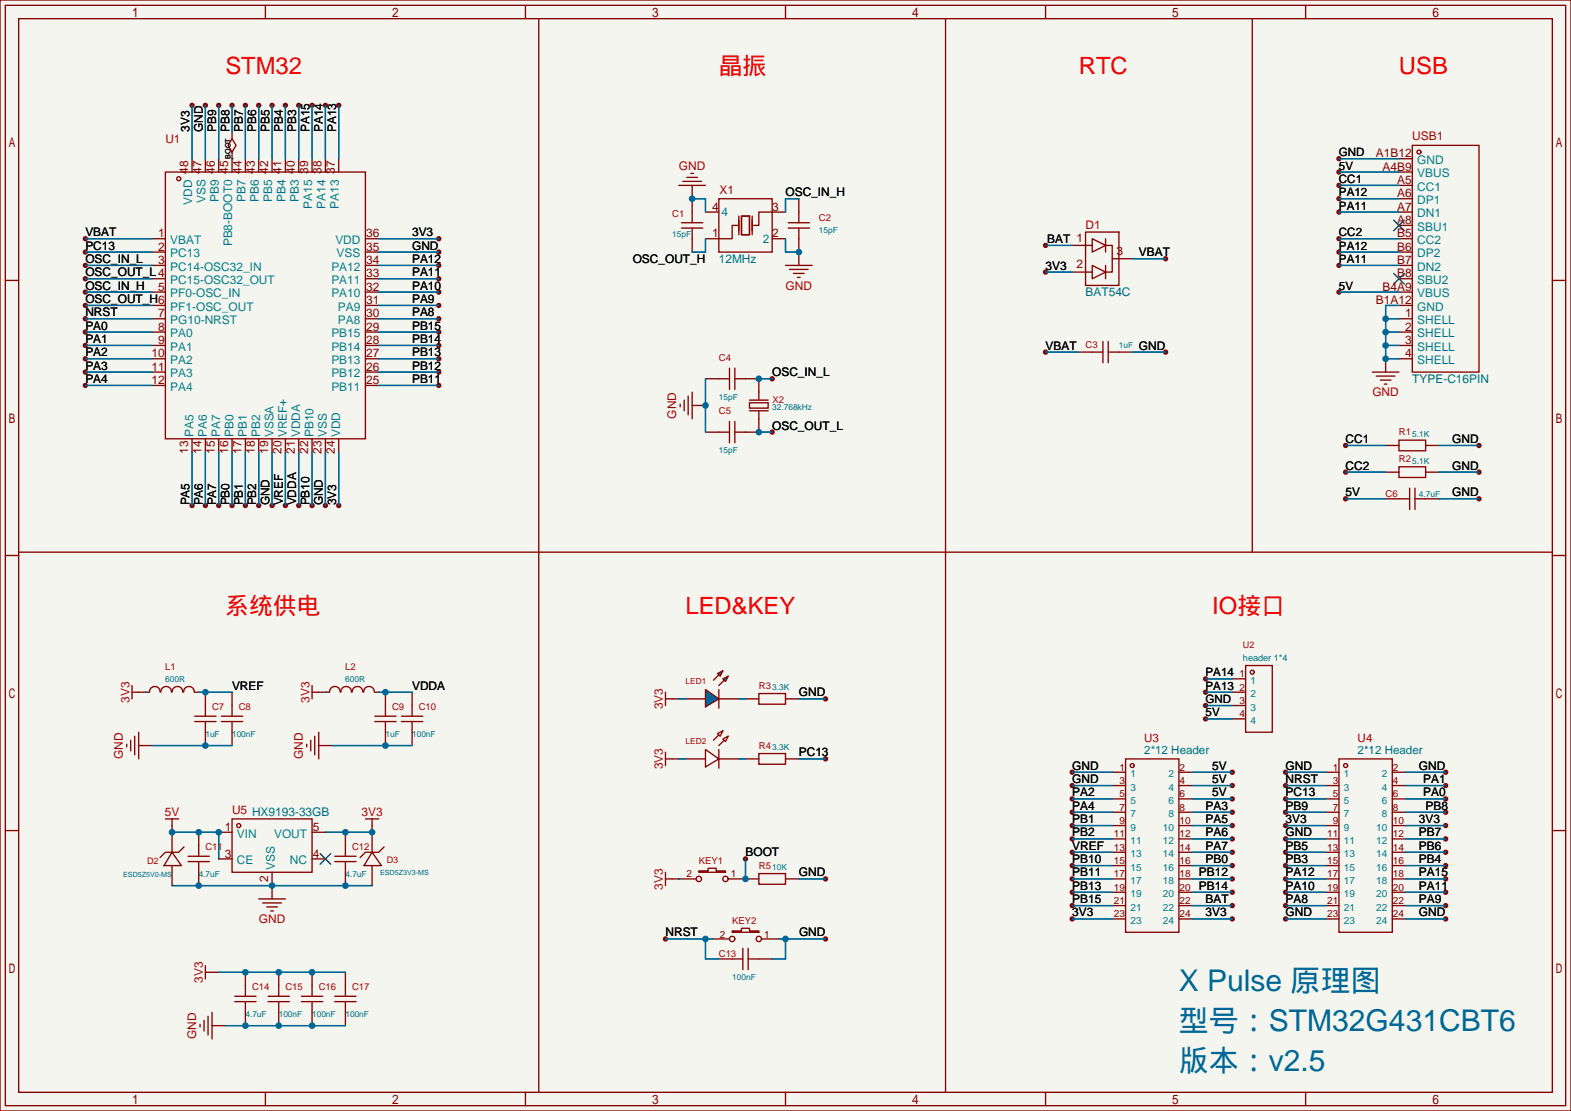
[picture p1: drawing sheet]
<svg xmlns="http://www.w3.org/2000/svg" width="299mm" height="212mm" viewBox="0 0 299 212" stroke-linecap="round" stroke-linejoin="round" font-family="sans-serif">
<defs><g id="words">
<g font-size="5.7" fill="#069">
<text x="224.5" y="188.7">X Pulse 原理图</text>
<text x="224.5" y="196.3">型号：STM32G431CBT6</text>
<text x="224.5" y="204">版本：v2.5</text>
</g>
<g font-size="4.5" fill="#f00">
<text x="42.9" y="14">STM32</text>
<text x="136.9" y="14">晶振</text>
<text x="205.5" y="14">RTC</text>
<text x="266.4" y="14">USB</text>
<text x="42.9" y="116.9">系统供电</text>
<text x="130.6" y="116.9">LED&amp;KEY</text>
<text x="230.9" y="116.9">IO接口</text>
</g>
<g font-size="2.3" fill="#a90000">
<text x="31.5" y="27.2">U1</text>
<text x="269" y="26.6">USB1</text>
<text x="129.3" y="32.3">GND</text>
<text x="137" y="36.9">X1</text>
<text x="206.8" y="43.7">D1</text>
<text x="149.6" y="55.1">GND</text>
<text x="261.4" y="75.5">GND</text>
<text x="128.8" y="79.7" transform="rotate(-90 128.8 79.7)">GND</text>
<text x="24.7" y="133.8" transform="rotate(-90 24.7 133.8)">3V3</text>
<text x="59" y="133.8" transform="rotate(-90 59 133.8)">3V3</text>
<text x="126.3" y="135.1" transform="rotate(-90 126.3 135.1)">3V3</text>
<text x="23.4" y="144.5" transform="rotate(-90 23.4 144.5)">GND</text>
<text x="57.7" y="144.5" transform="rotate(-90 57.7 144.5)">GND</text>
<text x="126.3" y="146.5" transform="rotate(-90 126.3 146.5)">3V3</text>
<text x="31.4" y="155.5">5V</text>
<text x="44.2" y="154.9">U5 HX9193-33GB</text>
<text x="68.8" y="155.5">3V3</text>
<text x="126.3" y="169.4" transform="rotate(-90 126.3 169.4)">3V3</text>
<text x="49.3" y="175.8">GND</text>
<text x="38.6" y="187.2" transform="rotate(-90 38.6 187.2)">3V3</text>
<text x="37.4" y="197.8" transform="rotate(-90 37.4 197.8)">GND</text>
</g>
<g font-size="2.3">
<text x="36.1" y="25.1" transform="rotate(-90 36.1 25.1)">3V3</text>
<text x="38.6" y="25.1" transform="rotate(-90 38.6 25.1)">GND</text>
<text x="41.2" y="25.1" transform="rotate(-90 41.2 25.1)">PB9</text>
<text x="43.7" y="25.1" transform="rotate(-90 43.7 25.1)">PB8</text>
<text x="46.3" y="25.1" transform="rotate(-90 46.3 25.1)">PB7</text>
<text x="48.8" y="25.1" transform="rotate(-90 48.8 25.1)">PB6</text>
<text x="51.3" y="25.1" transform="rotate(-90 51.3 25.1)">PB5</text>
<text x="53.9" y="25.1" transform="rotate(-90 53.9 25.1)">PB4</text>
<text x="56.4" y="25.1" transform="rotate(-90 56.4 25.1)">PB3</text>
<text x="59" y="25.1" transform="rotate(-90 59 25.1)">PA15</text>
<text x="61.5" y="25.1" transform="rotate(-90 61.5 25.1)">PA14</text>
<text x="64" y="25.1" transform="rotate(-90 64 25.1)">PA13</text>
<text x="149.6" y="37.4">OSC_IN_H</text>
<text x="16.3" y="45">VBAT</text>
<text x="16.3" y="47.5">PC13</text>
<text x="78.5" y="47.5">GND</text>
<text x="78.5" y="45">3V3</text>
<text x="199.5" y="46.3">BAT 1</text>
<text x="16.3" y="50.1">OSC_IN_L</text>
<text x="16.3" y="52.6">OSC_OUT_L4</text>
<text x="78.5" y="52.6">PA11</text>
<text x="78.5" y="50.1">PA12</text>
<text x="120.5" y="50.1">OSC_OUT_H</text>
<text x="199.1" y="51.3">3V3</text>
<text x="216.9" y="48.8">VBAT</text>
<text x="16.3" y="55.1">OSC_IN_H</text>
<text x="16.3" y="57.7">OSC_OUT_H6</text>
<text x="78.5" y="57.7">PA9</text>
<text x="78.5" y="55.1">PA10</text>
<text x="16.3" y="60.2">NRST</text>
<text x="16.3" y="62.8">PA0</text>
<text x="16.3" y="65.3">PA1</text>
<text x="78.5" y="65.3">PB14</text>
<text x="78.5" y="62.8">PB15</text>
<text x="78.5" y="60.2">PA8</text>
<text x="16.3" y="67.8">PA2</text>
<text x="16.3" y="70.4">PA3</text>
<text x="78.5" y="70.4">PB12</text>
<text x="78.5" y="67.8">PB13</text>
<text x="147.1" y="71.7">OSC_IN_L</text>
<text x="199.1" y="66.6">VBAT</text>
<text x="216.9" y="66.6">GND</text>
<text x="16.3" y="72.9">PA4</text>
<text x="78.5" y="72.9">PB11</text>
<text x="147.1" y="81.8">OSC_OUT_L</text>
<text x="256.3" y="84.4">CC1</text>
<text x="256.3" y="89.4">CC2</text>
<text x="276.6" y="84.4">GND</text>
<text x="276.6" y="89.4">GND</text>
<text x="256.3" y="94.5">5V</text>
<text x="276.6" y="94.5">GND</text>
<text x="36.1" y="96.3" transform="rotate(-90 36.1 96.3)">PA5</text>
<text x="38.6" y="96.3" transform="rotate(-90 38.6 96.3)">PA6</text>
<text x="41.2" y="96.3" transform="rotate(-90 41.2 96.3)">PA7</text>
<text x="43.7" y="96.3" transform="rotate(-90 43.7 96.3)">PB0</text>
<text x="46.3" y="96.3" transform="rotate(-90 46.3 96.3)">PB1</text>
<text x="48.8" y="96.3" transform="rotate(-90 48.8 96.3)">PB2</text>
<text x="51.3" y="96.3" transform="rotate(-90 51.3 96.3)">GND</text>
<text x="53.9" y="96.3" transform="rotate(-90 53.9 96.3)">VREF</text>
<text x="56.4" y="96.3" transform="rotate(-90 56.4 96.3)">VDDA</text>
<text x="59" y="96.3" transform="rotate(-90 59 96.3)">PB10</text>
<text x="61.5" y="96.3" transform="rotate(-90 61.5 96.3)">GND</text>
<text x="64" y="96.3" transform="rotate(-90 64 96.3)">3V3</text>
<text x="44.2" y="131.3">VREF</text>
<text x="78.5" y="131.3">VDDA</text>
<text x="152.1" y="132.6">GND</text>
<text x="152.1" y="144">PC13</text>
<text x="204.2" y="146.6">GND</text>
<text x="204.2" y="149.1">GND</text>
<text x="230.9" y="149.1">5V</text>
<text x="230.9" y="146.6">5V</text>
<text x="244.9" y="149.1">NRST</text>
<text x="244.9" y="146.6">GND</text>
<text x="270.3" y="146.6">GND</text>
<text x="271" y="149.1">PA1</text>
<text x="204.2" y="151.7">PA2</text>
<text x="204.2" y="154.2">PA4</text>
<text x="229.6" y="154.2">PA3</text>
<text x="230.9" y="151.7">5V</text>
<text x="244.9" y="154.2">PB9</text>
<text x="244.9" y="151.7">PC13</text>
<text x="271" y="151.7">PA0</text>
<text x="271.5" y="154.2">PB8</text>
<text x="204.2" y="156.7">PB1</text>
<text x="204.2" y="159.3">PB2</text>
<text x="204.2" y="161.8">VREF</text>
<text x="229.6" y="156.7">PA5</text>
<text x="229.6" y="159.3">PA6</text>
<text x="229.6" y="161.8">PA7</text>
<text x="244.9" y="156.7">3V3</text>
<text x="244.9" y="159.3">GND</text>
<text x="244.9" y="161.8">PB5</text>
<text x="270.3" y="161.8">PB6</text>
<text x="270.3" y="159.3">PB7</text>
<text x="270.3" y="156.7">3V3</text>
<text x="142" y="163.1">BOOT</text>
<text x="152.1" y="166.9">GND</text>
<text x="204.2" y="164.4">PB10</text>
<text x="204.2" y="166.9">PB11</text>
<text x="228.3" y="166.9">PB12</text>
<text x="229.6" y="164.4">PB0</text>
<text x="244.9" y="164.4">PB3</text>
<text x="244.9" y="166.9">PA12</text>
<text x="270.3" y="166.9">PA15</text>
<text x="270.3" y="164.4">PB4</text>
<text x="204.2" y="169.4">PB13</text>
<text x="204.2" y="172">PB15</text>
<text x="228.3" y="169.4">PB14</text>
<text x="229.6" y="172">BAT</text>
<text x="244.9" y="169.4">PA10</text>
<text x="244.9" y="172">PA8</text>
<text x="270.3" y="172">PA9</text>
<text x="270.3" y="169.4">PA11</text>
<text x="126.7" y="178.3">NRST</text>
<text x="152.2" y="178.3">GND</text>
<text x="204.2" y="174.5">3V3</text>
<text x="229.6" y="174.5">3V3</text>
<text x="244.9" y="174.5">GND</text>
<text x="270.3" y="174.5">GND</text>
</g>
<g font-size="2.3" fill="#840000">
<text x="262.1" y="30">A1B12</text>
<text x="35.8" y="33.1" transform="rotate(-90 35.8 33.1)">48</text>
<text x="38.4" y="33.1" transform="rotate(-90 38.4 33.1)">47</text>
<text x="40.9" y="33.1" transform="rotate(-90 40.9 33.1)">46</text>
<text x="43.5" y="33.1" transform="rotate(-90 43.5 33.1)">45</text>
<text x="46" y="33.1" transform="rotate(-90 46 33.1)">44</text>
<text x="48.5" y="33.1" transform="rotate(-90 48.5 33.1)">43</text>
<text x="51.1" y="33.1" transform="rotate(-90 51.1 33.1)">42</text>
<text x="53.6" y="33.1" transform="rotate(-90 53.6 33.1)">41</text>
<text x="56.2" y="33.1" transform="rotate(-90 56.2 33.1)">40</text>
<text x="58.7" y="33.1" transform="rotate(-90 58.7 33.1)">39</text>
<text x="61.2" y="33.1" transform="rotate(-90 61.2 33.1)">38</text>
<text x="63.8" y="33.1" transform="rotate(-90 63.8 33.1)">37</text>
<text x="263.3" y="32.5">A4B9</text>
<text x="266.1" y="35.1">A5</text>
<text x="135.6" y="40.1">4</text>
<text x="147.1" y="40.1">3</text>
<text x="266.1" y="37.6">A6</text>
<text x="266.1" y="40.1">A7</text>
<text x="30.1" y="45.2">1</text>
<text x="30.1" y="47.8">2</text>
<text x="69.7" y="47.8">35</text>
<text x="69.7" y="45.2">36</text>
<text x="135.6" y="45.2">1</text>
<text x="147.1" y="45.2">2</text>
<text x="266.1" y="42.7">A8</text>
<text x="266.1" y="45.2">B5</text>
<text x="266.1" y="47.8">B6</text>
<text x="30.1" y="50.3">3</text>
<text x="69.7" y="52.8">33</text>
<text x="69.7" y="50.3">34</text>
<text x="205" y="51.1">2</text>
<text x="212.6" y="48.5">3</text>
<text x="266.1" y="50.3">B7</text>
<text x="266.1" y="52.8">B8</text>
<text x="30.1" y="55.4">5</text>
<text x="69.7" y="57.9">31</text>
<text x="69.7" y="55.4">32</text>
<text x="262.1" y="57.9">B1A12</text>
<text x="263.3" y="55.4">B4A9</text>
<text x="30.1" y="60.5">7</text>
<text x="30.1" y="63">8</text>
<text x="30.1" y="65.5">9</text>
<text x="69.7" y="65.5">28</text>
<text x="69.7" y="63">29</text>
<text x="69.7" y="60.5">30</text>
<text x="267.6" y="60.5">1</text>
<text x="267.6" y="63">2</text>
<text x="267.6" y="65.5">3</text>
<text x="28.8" y="68.1">10</text>
<text x="28.8" y="70.6">11</text>
<text x="69.7" y="70.6">26</text>
<text x="69.7" y="68.1">27</text>
<text x="267.6" y="68.1">4</text>
<text x="28.8" y="73.2">12</text>
<text x="69.7" y="73.2">25</text>
<text x="35.8" y="86.4" transform="rotate(-90 35.8 86.4)">13</text>
<text x="38.4" y="86.4" transform="rotate(-90 38.4 86.4)">14</text>
<text x="40.9" y="86.4" transform="rotate(-90 40.9 86.4)">15</text>
<text x="43.5" y="86.4" transform="rotate(-90 43.5 86.4)">16</text>
<text x="46" y="86.4" transform="rotate(-90 46 86.4)">17</text>
<text x="48.5" y="86.4" transform="rotate(-90 48.5 86.4)">18</text>
<text x="51.1" y="86.4" transform="rotate(-90 51.1 86.4)">19</text>
<text x="53.6" y="86.4" transform="rotate(-90 53.6 86.4)">20</text>
<text x="56.2" y="86.4" transform="rotate(-90 56.2 86.4)">21</text>
<text x="58.7" y="86.4" transform="rotate(-90 58.7 86.4)">22</text>
<text x="61.2" y="86.4" transform="rotate(-90 61.2 86.4)">23</text>
<text x="63.8" y="86.4" transform="rotate(-90 63.8 86.4)">24</text>
<text x="42.8" y="158.2">1</text>
<text x="59.6" y="158.2">5</text>
<text x="42.8" y="163.3">3</text>
<text x="51.1" y="168" transform="rotate(-90 51.1 168)">2</text>
<text x="59.6" y="163.3">4</text>
</g>
<g font-size="2.3" fill="#008484">
<text x="269.9" y="31.2">GND</text>
<text x="269.9" y="33.8">VBUS</text>
<text x="36.6" y="39" transform="rotate(-90 36.6 39)">VDD</text>
<text x="39.1" y="38.7" transform="rotate(-90 39.1 38.7)">VSS</text>
<text x="41.7" y="38.5" transform="rotate(-90 41.7 38.5)">PB9</text>
<text x="46.8" y="38.5" transform="rotate(-90 46.8 38.5)">PB7</text>
<text x="49.3" y="38.5" transform="rotate(-90 49.3 38.5)">PB6</text>
<text x="51.8" y="38.5" transform="rotate(-90 51.8 38.5)">PB5</text>
<text x="54.4" y="38.5" transform="rotate(-90 54.4 38.5)">PB4</text>
<text x="56.9" y="38.5" transform="rotate(-90 56.9 38.5)">PB3</text>
<text x="59.5" y="39.7" transform="rotate(-90 59.5 39.7)">PA15</text>
<text x="62" y="39.7" transform="rotate(-90 62 39.7)">PA14</text>
<text x="64.5" y="39.7" transform="rotate(-90 64.5 39.7)">PA13</text>
<text x="137.4" y="41.2">4</text>
<text x="269.9" y="36.3">CC1</text>
<text x="269.9" y="38.9">DP1</text>
<text x="269.9" y="41.4">DN1</text>
<text x="32.4" y="46.5">VBAT</text>
<text x="44.2" y="46.9" transform="rotate(-90 44.2 46.9)">PB8-BOOT0</text>
<text x="63.9" y="46.5">VDD</text>
<text x="145.3" y="46.2">2</text>
<text x="269.9" y="43.9">SBU1</text>
<text x="269.9" y="46.5">CC2</text>
<text x="32.4" y="49">PC13</text>
<text x="32.4" y="51.6">PC14-OSC32_IN</text>
<text x="63.1" y="51.6">PA12</text>
<text x="64.1" y="49">VSS</text>
<text x="269.9" y="49">DP2</text>
<text x="269.9" y="51.6">DN2</text>
<text x="32.4" y="54.1">PC15-OSC32_OUT</text>
<text x="32.4" y="56.6">PF0-OSC_IN</text>
<text x="32.4" y="59.2">PF1-OSC_OUT</text>
<text x="63.1" y="56.6">PA10</text>
<text x="63.1" y="54.1">PA11</text>
<text x="64.4" y="59.2">PA9</text>
<text x="269.9" y="54.1">SBU2</text>
<text x="269.9" y="56.6">VBUS</text>
<text x="269.9" y="59.2">GND</text>
<text x="32.4" y="61.7">PG10-NRST</text>
<text x="32.4" y="64.3">PA0</text>
<text x="63.1" y="64.3">PB15</text>
<text x="64.4" y="61.7">PA8</text>
<text x="269.9" y="61.7">SHELL</text>
<text x="269.9" y="64.3">SHELL</text>
<text x="32.4" y="66.8">PA1</text>
<text x="32.4" y="69.3">PA2</text>
<text x="32.4" y="71.9">PA3</text>
<text x="63.1" y="71.9">PB12</text>
<text x="63.1" y="69.3">PB13</text>
<text x="63.1" y="66.8">PB14</text>
<text x="269.9" y="66.8">SHELL</text>
<text x="269.9" y="69.3">SHELL</text>
<text x="32.4" y="74.4">PA4</text>
<text x="63.1" y="74.4">PB11</text>
<text x="36.9" y="83.3" transform="rotate(-90 36.9 83.3)">PA5</text>
<text x="39.4" y="83.3" transform="rotate(-90 39.4 83.3)">PA6</text>
<text x="41.9" y="83.3" transform="rotate(-90 41.9 83.3)">PA7</text>
<text x="44.5" y="83.3" transform="rotate(-90 44.5 83.3)">PB0</text>
<text x="47" y="83.3" transform="rotate(-90 47 83.3)">PB1</text>
<text x="49.6" y="83.3" transform="rotate(-90 49.6 83.3)">PB2</text>
<text x="52.1" y="83.3" transform="rotate(-90 52.1 83.3)">VSSA</text>
<text x="54.6" y="83.3" transform="rotate(-90 54.6 83.3)">VREF+</text>
<text x="57.2" y="83.3" transform="rotate(-90 57.2 83.3)">VDDA</text>
<text x="59.7" y="83.3" transform="rotate(-90 59.7 83.3)">PB10</text>
<text x="62.3" y="83.3" transform="rotate(-90 62.3 83.3)">VSS</text>
<text x="64.8" y="83.3" transform="rotate(-90 64.8 83.3)">VDD</text>
<text x="45.1" y="159.5">VIN</text>
<text x="52.2" y="159.5">VOUT</text>
<text x="45.1" y="164.6">CE</text>
<text x="52.3" y="165.7" transform="rotate(-90 52.3 165.7)">VSS</text>
<text x="55.2" y="164.6">NC</text>
</g>
<g font-size="2.3" fill="#006464">
<text x="136.9" y="50.1">12MHz</text>
<text x="206.8" y="56.4">BAT54C</text>
<text x="269" y="72.9">TYPE-C16PIN</text>
</g>
<g font-size="2.2">
<text x="255" y="29.8">GND</text>
<text x="255" y="34.8">CC1</text>
<text x="255" y="32.3">5V</text>
<text x="255" y="37.4">PA12</text>
<text x="255" y="39.9">PA11</text>
<text x="255" y="45">CC2</text>
<text x="255" y="47.5">PA12</text>
<text x="255" y="50.1">PA11</text>
<text x="255" y="55.2">5V</text>
<text x="229.6" y="128.8">PA14</text>
<text x="229.6" y="131.4">PA13</text>
<text x="229.6" y="133.9">GND</text>
<text x="229.6" y="136.4">5V</text>
</g>
<g font-size="2.2" fill="#a90000">
<text x="217.9" y="141.3">U3</text>
<text x="258.6" y="141.3">U4</text>
</g>
<g font-size="2.2" fill="#006464">
<text x="217.9" y="143.6">2*12 Header</text>
<text x="258.6" y="143.6">2*12 Header</text>
</g>
<g font-size="1.9" fill="#840000">
<text x="236.1" y="129">1</text>
<text x="236.1" y="131.6">2</text>
<text x="236.1" y="134.1">3</text>
<text x="236.1" y="136.6">4</text>
<text x="213.2" y="146.8">1</text>
<text x="213.2" y="149.3">3</text>
<text x="224.7" y="149.3">4</text>
<text x="224.7" y="146.8">2</text>
<text x="253.8" y="146.8">1</text>
<text x="253.8" y="149.3">3</text>
<text x="265.3" y="149.3">4</text>
<text x="265.3" y="146.8">2</text>
<text x="213.2" y="151.9">5</text>
<text x="213.2" y="154.4">7</text>
<text x="224.7" y="154.4">8</text>
<text x="224.7" y="151.9">6</text>
<text x="253.8" y="151.9">5</text>
<text x="253.8" y="154.4">7</text>
<text x="265.3" y="154.4">8</text>
<text x="265.3" y="151.9">6</text>
<text x="212.1" y="159.5">11</text>
<text x="213.2" y="157">9</text>
<text x="224.7" y="159.5">12</text>
<text x="224.7" y="157">10</text>
<text x="252.8" y="159.5">11</text>
<text x="253.8" y="157">9</text>
<text x="265.3" y="159.5">12</text>
<text x="265.3" y="157">10</text>
<text x="130.8" y="167.1">2</text>
<text x="139.2" y="167.1">1</text>
<text x="212.1" y="162">13</text>
<text x="212.1" y="164.6">15</text>
<text x="212.1" y="167.1">17</text>
<text x="224.7" y="167.1">18</text>
<text x="224.7" y="164.6">16</text>
<text x="224.7" y="162">14</text>
<text x="252.8" y="162">13</text>
<text x="252.8" y="164.6">15</text>
<text x="252.8" y="167.1">17</text>
<text x="265.3" y="167.1">18</text>
<text x="265.3" y="164.6">16</text>
<text x="265.3" y="162">14</text>
<text x="212.1" y="169.7">19</text>
<text x="212.1" y="172.2">21</text>
<text x="224.7" y="172.2">22</text>
<text x="224.7" y="169.7">20</text>
<text x="252.8" y="169.7">19</text>
<text x="252.8" y="172.2">21</text>
<text x="265.3" y="172.2">22</text>
<text x="265.3" y="169.7">20</text>
<text x="137.1" y="178.5">2</text>
<text x="145.5" y="178.5">1</text>
<text x="212.1" y="174.7">23</text>
<text x="224.7" y="174.7">24</text>
<text x="252.8" y="174.7">23</text>
<text x="265.3" y="174.7">24</text>
</g>
<g font-size="1.9" fill="#008484">
<text x="238.2" y="130.3">1</text>
<text x="238.2" y="132.8">2</text>
<text x="238.2" y="135.4">3</text>
<text x="238.2" y="137.9">4</text>
<text x="215.3" y="148.1">1</text>
<text x="222.5" y="148.1">2</text>
<text x="256" y="148.1">1</text>
<text x="263.2" y="148.1">2</text>
<text x="215.3" y="150.6">3</text>
<text x="215.3" y="153.1">5</text>
<text x="215.3" y="155.7">7</text>
<text x="222.5" y="155.7">8</text>
<text x="222.5" y="153.1">6</text>
<text x="222.5" y="150.6">4</text>
<text x="256" y="150.6">3</text>
<text x="256" y="153.1">5</text>
<text x="256" y="155.7">7</text>
<text x="263.2" y="155.7">8</text>
<text x="263.2" y="153.1">6</text>
<text x="263.2" y="150.6">4</text>
<text x="215.3" y="158.2">9</text>
<text x="215.3" y="160.8">11</text>
<text x="221.5" y="160.8">12</text>
<text x="221.5" y="158.2">10</text>
<text x="256" y="158.2">9</text>
<text x="256" y="160.8">11</text>
<text x="262.1" y="160.8">12</text>
<text x="262.1" y="158.2">10</text>
<text x="215.3" y="163.3">13</text>
<text x="215.3" y="165.8">15</text>
<text x="221.5" y="165.8">16</text>
<text x="221.5" y="163.3">14</text>
<text x="256" y="163.3">13</text>
<text x="256" y="165.8">15</text>
<text x="262.1" y="165.8">16</text>
<text x="262.1" y="163.3">14</text>
<text x="215.3" y="168.4">17</text>
<text x="215.3" y="170.9">19</text>
<text x="215.3" y="173.5">21</text>
<text x="221.5" y="173.5">22</text>
<text x="221.5" y="170.9">20</text>
<text x="221.5" y="168.4">18</text>
<text x="256" y="168.4">17</text>
<text x="256" y="170.9">19</text>
<text x="256" y="173.5">21</text>
<text x="262.1" y="173.5">22</text>
<text x="262.1" y="170.9">20</text>
<text x="262.1" y="168.4">18</text>
<text x="215.3" y="176">23</text>
<text x="221.5" y="176">24</text>
<text x="256" y="176">23</text>
<text x="262.1" y="176">24</text>
</g>
<g font-size="1.8" fill="#a90000">
<text x="128" y="41.3">C1</text>
<text x="156" y="42">C2</text>
<text x="136.9" y="68.7">C4</text>
<text x="206.8" y="66.2">C3</text>
<text x="147.1" y="76.8">X2</text>
<text x="136.9" y="78.8">C5</text>
<text x="266.4" y="82.9">R1</text>
<text x="266.4" y="88">R2</text>
<text x="263.9" y="94.6">C6</text>
<text x="31.4" y="127.6">L1</text>
<text x="65.7" y="127.6">L2</text>
<text x="144.5" y="131.2">R3</text>
<text x="40.4" y="135.2">C7</text>
<text x="45.5" y="135.2">C8</text>
<text x="74.7" y="135.2">C9</text>
<text x="79.8" y="135.2">C10</text>
<text x="144.5" y="142.6">R4</text>
<text x="39.1" y="161.9">C11</text>
<text x="67.1" y="161.9">C12</text>
<text x="133.1" y="164.5">KEY1</text>
<text x="144.5" y="165.4">R5</text>
<text x="139.4" y="175.9">KEY2</text>
<text x="136.9" y="182.2">C13</text>
<text x="48" y="188.6">C14</text>
<text x="54.4" y="188.6">C15</text>
<text x="60.7" y="188.6">C16</text>
<text x="67.1" y="188.6">C17</text>
</g>
<text font-size="1.7" fill="#006464" x="236.7" y="125.8">header 1*4</text>
<g font-size="1.7" fill="#a90000">
<text x="236.7" y="123.5">U2</text>
<text x="28" y="164.5">D2</text>
<text x="73.7" y="164.3">D3</text>
</g>
<g font-size="1.6" fill="#006464">
<text x="128" y="45.1">15pF</text>
<text x="156" y="44.4">15pF</text>
<text x="213.1" y="66.2">1uF</text>
<text x="136.9" y="76.1">15pF</text>
<text x="147.1" y="78.1">32.768kHz</text>
<text x="269" y="83.2">5.1K</text>
<text x="136.9" y="86.3">15pF</text>
<text x="269" y="88.3">5.1K</text>
<text x="270.3" y="94.7">4.7uF</text>
<text x="31.4" y="130">600R</text>
<text x="65.7" y="130">600R</text>
<text x="147.1" y="131.5">3.3K</text>
<text x="39.1" y="140.4">1uF</text>
<text x="44.2" y="140.4">100nF</text>
<text x="73.4" y="140.4">1uF</text>
<text x="78.5" y="140.4">100nF</text>
<text x="147.1" y="142.9">3.3K</text>
<text x="37.8" y="167">4.7uF</text>
<text x="65.8" y="167">4.7uF</text>
<text x="147.1" y="165.8">10K</text>
<text x="139.4" y="186.6">100nF</text>
<text x="46.7" y="193.7">4.7uF</text>
<text x="53.1" y="193.7">100nF</text>
<text x="59.4" y="193.7">100nF</text>
<text x="65.8" y="193.7">100nF</text>
</g>
<g font-size="1.6" fill="#a90000">
<text x="130.6" y="130.2">LED1</text>
<text x="130.6" y="141.6">LED2</text>
</g>
<text font-size="1.4" x="43.9" y="30.2" transform="rotate(-90 43.9 30.2)">BOOT</text>
<g font-size="1.4" fill="#006464">
<text x="23.5" y="167.1">ESD5Z5V0-MS</text>
<text x="72.4" y="166.6">ESD5Z3V3-MS</text>
</g>
</g></defs>
<path d="M0 0h299.2v211.6h-299.2z" fill="#f5f5f0" stroke="#850000" stroke-width=".25"/>
<g fill="#850000">
<circle cx="255" cy="45.5" r=".51"/>
<circle cx="255" cy="35.3" r=".51"/>
<circle cx="255" cy="48" r=".51"/>
<circle cx="255" cy="37.8" r=".51"/>
<circle cx="255" cy="50.5" r=".51"/>
<circle cx="255" cy="40.4" r=".51"/>
<circle cx="255" cy="55.6" r=".51"/>
<circle cx="255" cy="32.8" r=".51"/>
<circle cx="255" cy="30.2" r=".51"/>
<circle cx="256.3" cy="84.8" r=".51"/>
<circle cx="281.7" cy="84.8" r=".51"/>
<circle cx="256.3" cy="89.9" r=".51"/>
<circle cx="281.7" cy="89.9" r=".51"/>
<circle cx="281.7" cy="95" r=".51"/>
<circle cx="256.3" cy="95" r=".51"/>
<circle cx="147.1" cy="82.3" r=".51"/>
<circle cx="147.1" cy="72.1" r=".51"/>
<circle cx="157.2" cy="133.1" r=".51"/>
<circle cx="157.2" cy="144.5" r=".51"/>
<circle cx="157.2" cy="167.4" r=".51"/>
<circle cx="157.2" cy="178.8" r=".51"/>
<circle cx="222" cy="49.3" r=".51"/>
<circle cx="199.1" cy="51.8" r=".51"/>
<circle cx="199.1" cy="67.1" r=".51"/>
<circle cx="222" cy="67.1" r=".51"/>
<circle cx="229.6" cy="129.3" r=".51"/>
<circle cx="229.6" cy="131.8" r=".51"/>
<circle cx="229.6" cy="134.4" r=".51"/>
<circle cx="229.6" cy="136.9" r=".51"/>
<circle cx="16.3" cy="45.5" r=".51"/>
<circle cx="16.3" cy="48" r=".51"/>
<circle cx="16.3" cy="50.5" r=".51"/>
<circle cx="16.3" cy="53.1" r=".51"/>
<circle cx="16.3" cy="55.6" r=".51"/>
<circle cx="16.3" cy="58.2" r=".51"/>
<circle cx="16.3" cy="60.7" r=".51"/>
<circle cx="16.3" cy="63.2" r=".51"/>
<circle cx="16.3" cy="65.8" r=".51"/>
<circle cx="16.3" cy="68.3" r=".51"/>
<circle cx="16.3" cy="70.9" r=".51"/>
<circle cx="16.3" cy="73.4" r=".51"/>
<circle cx="36.6" cy="96.3" r=".51"/>
<circle cx="39.1" cy="96.3" r=".51"/>
<circle cx="41.7" cy="96.3" r=".51"/>
<circle cx="44.2" cy="96.3" r=".51"/>
<circle cx="46.7" cy="96.3" r=".51"/>
<circle cx="49.3" cy="96.3" r=".51"/>
<circle cx="83.6" cy="73.4" r=".51"/>
<circle cx="83.6" cy="70.9" r=".51"/>
<circle cx="83.6" cy="68.3" r=".51"/>
<circle cx="83.6" cy="65.8" r=".51"/>
<circle cx="83.6" cy="63.2" r=".51"/>
<circle cx="83.6" cy="60.7" r=".51"/>
<circle cx="83.6" cy="58.2" r=".51"/>
<circle cx="83.6" cy="55.6" r=".51"/>
<circle cx="83.6" cy="53.1" r=".51"/>
<circle cx="83.6" cy="50.5" r=".51"/>
<circle cx="64.5" cy="20.1" r=".51"/>
<circle cx="62" cy="20.1" r=".51"/>
<circle cx="59.4" cy="20.1" r=".51"/>
<circle cx="56.9" cy="20.1" r=".51"/>
<circle cx="54.4" cy="20.1" r=".51"/>
<circle cx="51.8" cy="20.1" r=".51"/>
<circle cx="49.3" cy="20.1" r=".51"/>
<circle cx="46.7" cy="20.1" r=".51"/>
<circle cx="41.7" cy="20.1" r=".51"/>
<circle cx="59.4" cy="96.3" r=".51"/>
<circle cx="54.4" cy="96.3" r=".51"/>
<circle cx="56.9" cy="96.3" r=".51"/>
<circle cx="51.8" cy="96.3" r=".51"/>
<circle cx="62" cy="96.3" r=".51"/>
<circle cx="83.6" cy="48" r=".51"/>
<circle cx="39.1" cy="20.1" r=".51"/>
<circle cx="64.5" cy="96.3" r=".51"/>
<circle cx="83.6" cy="45.5" r=".51"/>
<circle cx="36.6" cy="20.1" r=".51"/>
<circle cx="44.2" cy="20.1" r=".51"/>
<circle cx="234.7" cy="157.2" r=".51"/>
<circle cx="234.7" cy="159.8" r=".51"/>
<circle cx="234.7" cy="162.3" r=".51"/>
<circle cx="234.7" cy="164.8" r=".51"/>
<circle cx="244.9" cy="157.2" r=".51"/>
<circle cx="244.9" cy="159.8" r=".51"/>
<circle cx="244.9" cy="162.3" r=".51"/>
<circle cx="244.9" cy="164.8" r=".51"/>
<circle cx="244.9" cy="167.4" r=".51"/>
<circle cx="244.9" cy="169.9" r=".51"/>
<circle cx="244.9" cy="172.5" r=".51"/>
<circle cx="244.9" cy="175" r=".51"/>
<circle cx="275.3" cy="175" r=".51"/>
<circle cx="275.3" cy="172.5" r=".51"/>
<circle cx="275.3" cy="169.9" r=".51"/>
<circle cx="275.3" cy="167.4" r=".51"/>
<circle cx="275.3" cy="164.8" r=".51"/>
<circle cx="275.3" cy="162.3" r=".51"/>
<circle cx="275.3" cy="159.8" r=".51"/>
<circle cx="275.3" cy="157.2" r=".51"/>
<circle cx="275.3" cy="154.7" r=".51"/>
<circle cx="275.3" cy="152.1" r=".51"/>
<circle cx="275.3" cy="149.6" r=".51"/>
<circle cx="275.3" cy="147.1" r=".51"/>
<circle cx="244.9" cy="154.7" r=".51"/>
<circle cx="244.9" cy="152.1" r=".51"/>
<circle cx="244.9" cy="149.6" r=".51"/>
<circle cx="244.9" cy="147.1" r=".51"/>
<circle cx="234.7" cy="154.7" r=".51"/>
<circle cx="234.7" cy="152.1" r=".51"/>
<circle cx="234.7" cy="149.6" r=".51"/>
<circle cx="234.7" cy="147.1" r=".51"/>
<circle cx="234.7" cy="175" r=".51"/>
<circle cx="234.7" cy="172.5" r=".51"/>
<circle cx="234.7" cy="169.9" r=".51"/>
<circle cx="234.7" cy="167.4" r=".51"/>
<circle cx="204.2" cy="147.1" r=".51"/>
<circle cx="204.2" cy="149.6" r=".51"/>
<circle cx="204.2" cy="152.1" r=".51"/>
<circle cx="204.2" cy="154.7" r=".51"/>
<circle cx="204.2" cy="157.2" r=".51"/>
<circle cx="204.2" cy="159.8" r=".51"/>
<circle cx="204.2" cy="162.3" r=".51"/>
<circle cx="204.2" cy="164.8" r=".51"/>
<circle cx="204.2" cy="167.4" r=".51"/>
<circle cx="204.2" cy="169.9" r=".51"/>
<circle cx="204.2" cy="172.5" r=".51"/>
<circle cx="204.2" cy="175" r=".51"/>
<circle cx="142" cy="163.6" r=".51"/>
<circle cx="126.7" cy="178.8" r=".51"/>
<circle cx="199.1" cy="46.7" r=".51"/>
</g>
<g fill="none" stroke="#850000" stroke-width=".25">
<path d="M1 1h297.2v209.6h-297.2zM3.6 3.6h292.1v204.4h-292.1zM50.5 1v2.6M100.1 1v2.6M149.6 1v2.6M199.1 1v2.6M248.7 1v2.6M129.3 35.3h5.1M130 34.5h3.6M130.8 33.8h2M131.6 33h.5M131.8 35.3v7.1"/>
<path d="M136.9 37.8h10.2v10.2h-10.2zM152.1 37.8v4.6M266.4 30.2h2.6M266.4 32.8h2.6M266.4 35.3h2.6M266.4 37.8h2.6M269 27.7h12.7v43.2h-12.7zM1 53.4h2.6M129.8 42.4h4.1M129.8 43.4h4.1M131.8 43.4v4.6M134.4 40.4h2.5"/>
<path d="M140.5 42.9h-1.1v2.6h-5M140.7 41.1v3.6M141.2 41.1h1.5v3.6h-1.5zM143.3 41.1v3.6M147.1 45.5h2.5M149.6 40.4h-5.1v2.5h-1M149.6 50.5h5.1M150.1 42.4h4.1M150.1 43.4h4.1M150.4 51.3h3.5M151.1 52.1h2.1M151.9 52.8h.5"/>
<path d="M152.1 43.4v7.1M266.4 40.4h2.6M266.4 42.9h2.6M266.4 45.5h2.6M266.4 48h2.6M266.4 50.5h2.6M266.4 53.1h2.6M266.4 55.6h2.6M266.4 58.2h2.6M295.7 53.4h2.5M129.5 77v.5M130.3 76.2v2"/>
<path d="M131.1 75.4v3.6M131.8 77.2h2.6M131.8 74.7v5.1M134.4 72.1h4.5M138.9 70.1v4.1M140 72.1h4.5v4.1M140 70.1v4.1M142.7 76.7h3.6v1h-3.6zM142.7 76.2h3.6M142.7 78.2h3.6M144.5 78.2v4.1h-4.5M266.4 60.7h2.6"/>
<path d="M266.4 63.2h2.6M266.4 65.8h2.6M266.4 68.3h2.6M134.4 82.3h4.5M138.9 80.3v4M140 80.3v4M263.9 84.8h2.5M263.9 89.9h2.5M263.9 95h4.6M266.4 83.8h5.1v2.1h-5.1zM266.4 88.9h5.1v2h-5.1zM268.5 93v4"/>
<path d="M269.5 95h4.6M269.5 93v4M271.5 84.8h2.6M271.5 89.9h2.6M1 105.8h2.6M295.7 105.8h2.5M25.1 131.8h3.3M25.1 130.6v2.5M26.4 139.4v5.1M28.5 131.8a1.01 1.01 0 0 1 1-1.1 1.01 1.01 0 0 1 1 1.1M30.6 131.8a1.01 1.01 0 0 1 1-1.1 1.01 1.01 0 0 1 1.1 1.1M32.8 131.8a1.01 1.01 0 0 1 1-1.1 1.01 1.01 0 0 1 1 1.1"/>
<path d="M35 131.8a1.01 1.01 0 0 1 1-1.1 1.01 1.01 0 0 1 1 1.1M37.1 131.8h.7M37.1 136.4h4M37.1 137.4h4M39.1 131.8v4.6M39.1 137.4v4.6M42.2 136.4h4M42.2 137.4h4M44.2 131.8v4.6M44.2 137.4v4.6M59.4 130.6v2.5M59.4 131.8h3.3"/>
<path d="M60.7 139.4v5.1M62.8 131.8a1.01 1.01 0 0 1 1-1.1 1.01 1.01 0 0 1 1 1.1M64.9 131.8a1.01 1.01 0 0 1 1-1.1 1.01 1.01 0 0 1 1 1.1M67.1 131.8a1.01 1.01 0 0 1 1-1.1 1.01 1.01 0 0 1 1 1.1M69.3 131.8a1.01 1.01 0 0 1 1-1.1 1.01 1.01 0 0 1 1 1.1M71.4 131.8h.7M71.4 136.4h4M71.4 137.4h4M73.4 131.8v4.6M73.4 137.4v4.6M76.5 136.4h4M76.5 137.4h4"/>
<path d="M78.5 131.8v4.6M78.5 137.4v4.6M130.6 133.1h3.8M136.9 133.1h3.8M136.9 131.3v3.6M142 133.1h2.5M144.5 132.1h5.1v2h-5.1zM149.6 133.1h2.5M1 158.2h2.6M24.1 141.7v.5M24.9 141v2M25.7 140.2v3.6"/>
<path d="M26.4 142h2.6M58.4 141.7v.5M59.2 141v2M59.9 140.2v3.6M60.7 142h2.5M142 144.5h2.5M144.5 143.5h5.1v2h-5.1zM149.6 144.5h2.5M295.7 158.2h2.5M38.1 195.1v.5M38.9 194.3v2M39.1 185.2h2.6"/>
<path d="M39.1 183.9v2.5M39.6 193.5v3.6M40.4 195.3h2.5M40.4 192.8v5.1M44.7 190.8h4.1M44.7 189.7h4.1M46.7 185.2v4.5M46.7 190.8v4.5M51.1 190.8h4M51.1 189.7h4M53.1 185.2v4.5M53.1 190.8v4.5"/>
<path d="M57.4 190.8h4.1M57.4 189.7h4.1M59.4 185.2v4.5M59.4 190.8v4.5M63.8 190.8h4M63.8 189.7h4M65.8 185.2v4.5M65.8 190.8v4.5M50.5 208v2.6M100.1 208v2.6M149.6 208v2.6M199.1 208v2.6"/>
<path d="M248.7 208v2.6"/>
<circle cx="270.3" cy="29" r=".38"/>
</g>
<g fill="none" stroke="#069" stroke-width=".25">
<path d="M131.8 37.8h2.6v2.6M152.1 37.8h-2.5v2.6M255 35.3h11.4M255 37.8h11.4M255 32.8h11.4M255 30.2h11.4M134.4 45.5v2.5h-2.6M149.6 45.5v2.5h2.5M255 45.5h11.4M255 48h11.4M255 50.5h11.4M255 40.4h11.4"/>
<path d="M255 55.6h11.4M266.4 58.2h-2.5v10.1h2.5M134.4 72.1v10.2M144.5 72.1h2.6M263.9 60.7h2.5M263.9 63.2h2.5M263.9 65.8h2.5M144.5 82.3h2.6M256.3 84.8h7.6M256.3 89.9h7.6M256.3 95h7.6M274.1 84.8h7.6"/>
<path d="M274.1 89.9h7.6M274.1 95h7.6M27.7 131.8h.1M37.8 131.8h6.4M62 131.8h.1M72.1 131.8h6.4M29 142h15.2M63.2 142h15.3M41.7 185.2h24.1M42.9 195.3h22.9"/>
</g>
<path d="M265.4 41.9l2.1 2M265.4 52.1l2.1 2M267.5 41.9l-2.1 2M267.5 52.1l-2.1 2" fill="none" stroke="#000085" stroke-width=".25"/>
<g fill="#00f" stroke="#850000" stroke-width=".25">
<path d="M134.4 131.3l2.5 1.8-2.5 1.5z"/>
<path d="M136.7 128.3l1-.5-.5 1z"/>
<path d="M137.7 129.3l1-.5-.5 1z"/>
</g>
<path d="M136.9 128.5l-1 1M137.9 129.5l-1 1.1M130.6 144.5h3.8M136.9 144.5h3.8M136.9 142.7v3.6" fill="none" stroke="#850000" stroke-width=".25"/>
<path d="M134.4 142.7l2.5 1.8-2.5 1.6z" fill="#fff" stroke="#850000" stroke-width=".25"/>
<g fill="#fff" stroke="#a10000" stroke-width=".25">
<path d="M136.7 139.7l1-.5-.5 1z"/>
<path d="M137.7 140.7l1-.5-.5 1z"/>
</g>
<g fill="none" stroke="#850000" stroke-width=".25">
<path d="M102.6 3.6v204.4M180.1 3.6v204.4M238.5 3.6v101.6M31.5 32.8h38.1v50.8h-38.1zM36.6 30.2v2.6M39.1 30.2v2.6M41.7 30.2v2.6M44.2 26.4l.8 1.3-.8 1.3-.8-1.3zM44.2 25.1v1.3M44.2 29v3.8M46.7 30.2v2.6M49.3 30.2v2.6"/>
<path d="M51.8 30.2v2.6M54.4 30.2v2.6M56.9 30.2v2.6M59.4 30.2v2.6M62 30.2v2.6M64.5 30.2v2.6M29 45.5h2.5M29 48h2.5M29 50.5h2.5M29 53.1h2.5M29 55.6h2.5M29 58.2h2.5"/>
<path d="M69.6 45.5h2.5M69.6 48h2.5M69.6 50.5h2.5M69.6 53.1h2.5M69.6 55.6h2.5M69.6 58.2h2.5M204.2 46.7h3.8M204.2 51.8h3.8M206.8 44.2h6.3v10.2h-6.3zM208 45.5l2.6 1.2-2.6 1.3zM208 50.5l2.6 1.3-2.6 1.3zM210.6 46.7h1.2v5.1h-1.2"/>
<path d="M210.6 45.5v2.5M210.6 50.5v2.6M211.8 49.3h3.8M29 60.7h2.5M29 63.2h2.5M29 65.8h2.5M29 68.3h2.5M29 70.9h2.5M29 73.4h2.5M69.6 60.7h2.5M69.6 63.2h2.5M69.6 65.8h2.5"/>
<path d="M69.6 68.3h2.5M69.6 70.9h2.5M69.6 73.4h2.5M205.5 67.1h4.6M210.1 65v4.1M211.1 67.1h4.5M211.1 65v4.1M261.4 70.9h5M262.1 71.6h3.6M262.9 72.4h2M263.7 73.2h.5M263.9 68.3v2.6"/>
<path d="M36.6 83.6v2.5M39.1 83.6v2.5M41.7 83.6v2.5M44.2 83.6v2.5M46.7 83.6v2.5M49.3 83.6v2.5M51.8 83.6v2.5M54.4 83.6v2.5M56.9 83.6v2.5M59.4 83.6v2.5M62 83.6v2.5M64.5 83.6v2.5"/>
<path d="M3.6 105.2h292.1M126.7 133.1h2.6M126.7 131.8v2.6M136.9 140l-1 1M234.7 129.3h2.5M234.7 131.8h2.5M234.7 134.4h2.5M234.7 136.9h2.5M237.2 126.7h5.1v12.7h-5.1zM31.5 156h2.5M32.8 156v6.3M37.8 158.5v4.6"/>
<path d="M41.7 158.5h2.5M44.2 156h15.2v10.1h-15.2zM59.4 158.5h2.6M65.8 158.5v4.6M69.6 156h2.5M70.9 156v6.3M126.7 143.3v2.5M126.7 144.5h2.6M137.9 141l-1 1M211.8 147.1h2.6M211.8 149.6h2.6M211.8 152.1h2.6"/>
<path d="M211.8 154.7h2.6M211.8 157.2h2.6M211.8 159.8h2.6M214.4 144.5h10.1v33h-10.1zM224.5 147.1h2.6M224.5 149.6h2.6M224.5 152.1h2.6M224.5 154.7h2.6M224.5 157.2h2.6M224.5 159.8h2.6M252.5 147.1h2.5M252.5 149.6h2.5"/>
<path d="M252.5 152.1h2.5M252.5 154.7h2.5M252.5 157.2h2.5M252.5 159.8h2.5M255 144.5h10.2v33h-10.2zM265.2 147.1h2.5M265.2 149.6h2.5M265.2 152.1h2.5M265.2 154.7h2.5M265.2 157.2h2.5M265.2 159.8h2.5M32.8 162.3l1.7 2.5h-3.3z"/>
<path d="M32.8 164.8v3.9M35.1 161.3l-1.1 1h-2.5l-1 1M35.8 163.1h4.1M35.8 164.1h4.1M37.8 164.1v4.6M41.7 163.6h2.5M49.3 171.2h5.1M50 172h3.6M50.8 172.7h2M51.6 173.5h.5M51.8 166.1v5.1M59.4 163.6h2.6"/>
<path d="M63.8 163.1h4M63.8 164.1h4M65.8 164.1v4.6M70.9 162.3l1.7 2.5h-3.3zM70.9 164.8v3.9M73.2 161.3l-1.1 1h-2.5l-1 1M126.7 166.1v2.6M126.7 167.4h5.9M133.1 165.9h1.8v-.5h1.5v.5h1.8v.2h-5.1zM135.6 178.8h3.3M138.7 167.4h5.8M139.4 177.3h1.8v-.5h1.5v.5h1.8v.2h-5.1z"/>
<path d="M144.5 166.4h5.1v2h-5.1zM145 178.8h3.3M149.6 167.4h2.5M211.8 167.4h2.6M211.8 175h2.6M211.8 172.5h2.6M211.8 169.9h2.6M211.8 164.8h2.6M211.8 162.3h2.6M224.5 167.4h2.6M224.5 175h2.6M224.5 172.5h2.6"/>
<path d="M224.5 169.9h2.6M224.5 164.8h2.6M224.5 162.3h2.6M252.5 167.4h2.5M252.5 175h2.5M252.5 172.5h2.5M252.5 169.9h2.5M252.5 164.8h2.5M252.5 162.3h2.5M265.2 167.4h2.5M265.2 175h2.5M265.2 172.5h2.5"/>
<path d="M265.2 169.9h2.5M265.2 164.8h2.5M265.2 162.3h2.5M136.9 182.6h4.6M141.5 180.6v4.1M142.5 182.6h4.6M142.5 180.6v4.1"/>
<circle cx="34" cy="34" r=".38"/>
<circle cx="238.5" cy="128" r=".38"/>
<circle cx="45.5" cy="157.2" r=".38"/>
<circle cx="215.6" cy="145.8" r=".38"/>
<circle cx="256.3" cy="145.8" r=".38"/>
<circle cx="133.1" cy="167.4" r=".51"/>
<circle cx="138.2" cy="167.4" r=".51"/>
<circle cx="139.4" cy="178.8" r=".51"/>
<circle cx="144.5" cy="178.8" r=".51"/>
</g>
<g fill="none" stroke="#069" stroke-width=".25">
<path d="M36.6 20.1v10.1M39.1 20.1v10.1M41.7 20.1v10.1M44.2 30.2h.1M44.2 20.1v5M46.7 20.1v10.1M49.3 20.1v10.1M51.8 20.1v10.1M54.4 20.1v10.1M56.9 20.1v10.1M59.4 20.1v10.1M62 20.1v10.1"/>
<path d="M64.5 20.1v10.1M16.3 45.5h12.7M16.3 48h12.7M16.3 50.5h12.7M16.3 53.1h12.7M16.3 55.6h12.7M16.3 58.2h12.7M72.1 45.5h11.5M72.1 48h11.5M72.1 50.5h11.5M72.1 53.1h11.5M72.1 55.6h11.5"/>
<path d="M72.1 58.2h11.5M199.1 51.8h5.1M199.1 46.7h5.1M215.6 49.3h6.4M16.3 60.7h12.7M16.3 63.2h12.7M16.3 65.8h12.7M16.3 68.3h12.7M16.3 70.9h12.7M16.3 73.4h12.7M72.1 60.7h11.5M72.1 63.2h11.5"/>
<path d="M72.1 65.8h11.5M72.1 68.3h11.5M72.1 70.9h11.5M72.1 73.4h11.5M199.1 67.1h6.4M215.6 67.1h6.4M36.6 86.1v10.2M39.1 86.1v10.2M41.7 86.1v10.2M44.2 86.1v10.2M46.7 86.1v10.2M49.3 86.1v10.2"/>
<path d="M51.8 86.1v10.2M54.4 86.1v10.2M56.9 86.1v10.2M59.4 86.1v10.2M62 86.1v10.2M64.5 86.1v10.2M129.3 133.1h1.3M140.7 133.1h1.3M152.1 133.1h5.1M229.6 129.3h5.1M229.6 131.8h5.1M229.6 134.4h5.1"/>
<path d="M229.6 136.9h5.1M32.8 158.5h8.9v5.1M62 158.5h8.9M129.3 144.5h1.3M140.7 144.5h1.3M152.1 144.5h5.1M204.2 157.2h7.6M204.2 159.8h7.6M204.2 154.7h7.6M204.2 152.1h7.6M204.2 149.6h7.6M204.2 147.1h7.6"/>
<path d="M227.1 157.2h7.6M227.1 159.8h7.6M227.1 154.7h7.6M227.1 152.1h7.6M227.1 149.6h7.6M227.1 147.1h7.6M244.9 157.2h7.6M244.9 159.8h7.6M244.9 154.7h7.6M244.9 152.1h7.6M244.9 149.6h7.6M244.9 147.1h7.6"/>
<path d="M267.7 157.2h7.6M267.7 159.8h7.6M267.7 154.7h7.6M267.7 152.1h7.6M267.7 149.6h7.6M267.7 147.1h7.6M32.8 168.7h38.1M126.7 178.8h8.9M129.3 167.4h.1M134.4 178.8v3.8h2.5M142 163.6v3.8M148.3 178.8h8.9"/>
<path d="M149.6 178.8v3.8h-2.5M152.1 167.4h5.1M204.2 167.4h7.6M204.2 162.3h7.6M204.2 164.8h7.6M204.2 169.9h7.6M204.2 172.5h7.6M204.2 175h7.6M227.1 167.4h7.6M227.1 162.3h7.6M227.1 164.8h7.6M227.1 169.9h7.6"/>
<path d="M227.1 172.5h7.6M227.1 175h7.6M244.9 167.4h7.6M244.9 162.3h7.6M244.9 164.8h7.6M244.9 169.9h7.6M244.9 172.5h7.6M244.9 175h7.6M267.7 167.4h7.6M267.7 162.3h7.6M267.7 164.8h7.6M267.7 169.9h7.6"/>
<path d="M267.7 172.5h7.6M267.7 175h7.6"/>
</g>
<path d="M61 162.6l2 2M63 162.6l-2 2" fill="none" stroke="#000085" stroke-width=".25"/>
<g fill="#069">
<circle cx="46.7" cy="185.2" r=".63"/>
<circle cx="53.1" cy="185.2" r=".63"/>
<circle cx="59.4" cy="185.2" r=".63"/>
<circle cx="46.7" cy="195.3" r=".63"/>
<circle cx="53.1" cy="195.3" r=".63"/>
<circle cx="59.4" cy="195.3" r=".63"/>
<circle cx="39.1" cy="131.8" r=".63"/>
<circle cx="39.1" cy="142" r=".63"/>
<circle cx="73.4" cy="142" r=".63"/>
<circle cx="73.4" cy="131.8" r=".63"/>
<circle cx="263.9" cy="60.7" r=".63"/>
<circle cx="263.9" cy="63.2" r=".63"/>
<circle cx="263.9" cy="65.8" r=".63"/>
<circle cx="263.9" cy="68.3" r=".63"/>
<circle cx="134.4" cy="77.2" r=".63"/>
<circle cx="144.5" cy="82.3" r=".63"/>
<circle cx="144.5" cy="72.1" r=".63"/>
<circle cx="131.8" cy="37.8" r=".63"/>
<circle cx="152.1" cy="48" r=".63"/>
<circle cx="149.6" cy="178.8" r=".63"/>
<circle cx="37.8" cy="168.7" r=".63"/>
<circle cx="51.8" cy="168.7" r=".63"/>
<circle cx="65.8" cy="168.7" r=".63"/>
<circle cx="65.8" cy="158.5" r=".63"/>
<circle cx="70.9" cy="158.5" r=".63"/>
<circle cx="37.8" cy="158.5" r=".63"/>
<circle cx="32.8" cy="158.5" r=".63"/>
<circle cx="41.7" cy="158.5" r=".63"/>
<circle cx="142" cy="167.4" r=".63"/>
<circle cx="134.4" cy="178.8" r=".63"/>
</g>
<use href="#words"/>
</svg>
